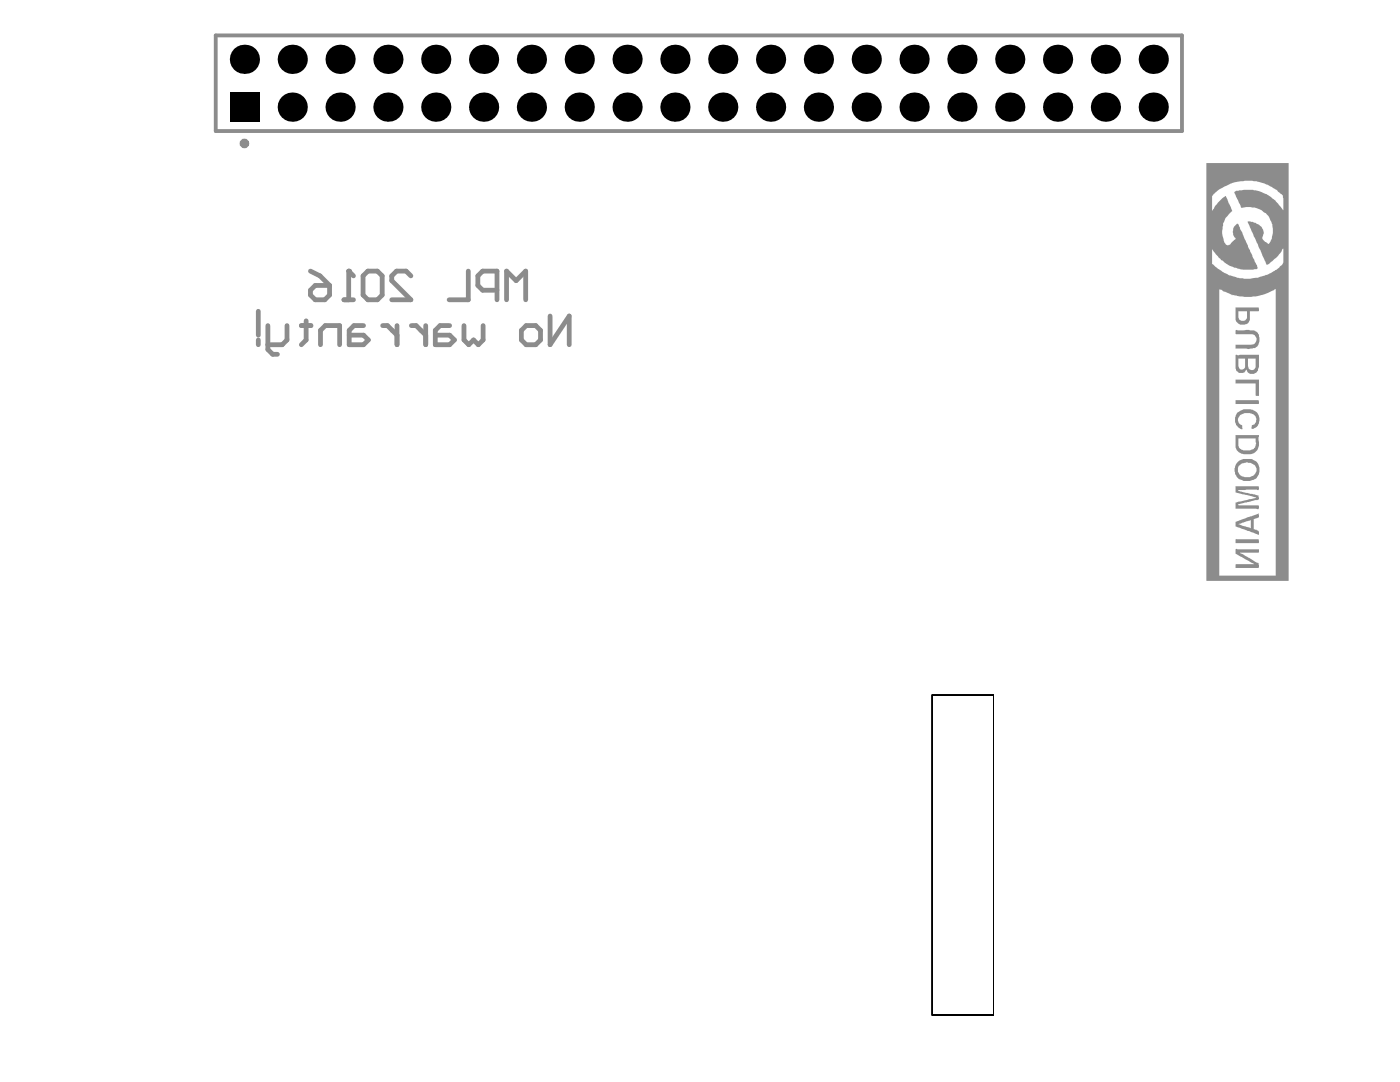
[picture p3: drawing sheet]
<svg xmlns="http://www.w3.org/2000/svg" width="279mm" height="216mm" viewBox="0 0 279 216" stroke-linecap="round" stroke-linejoin="round" font-family="sans-serif">
<path d="M186.1 138.7h12.2v63.8h-12.2z" fill="none" stroke="#000" stroke-width=".2"/>
<path d="M43.1 7.1h192.8v19h-192.8z" fill="none" stroke="#8c8c8c" stroke-width=".76"/>
<path d="M68.6 59.8h1.9M69.6 54.1v5.7M72.5 55.1l.9-1h1.9l1 1v3.8l-1 .9h-1.9l-.9-.9zM82 55.1l-1-1h-1.9l-.9 1v.9l3.8 3.8h-3.8M93.5 54.1v5.7h-3.9M99.2 57.9h-2.9l-.9-.9v-1.9l.9-1h2.9v5.7M101.1 59.8v-5.7l1.9 1.9 1.9-1.9v5.7" fill="none" stroke="#8c8c8c" stroke-width=".96"/>
<circle cx="69.6" cy="54.1" r=".48" fill="#8c8c8c"/>
<g fill="none" stroke="#8c8c8c" stroke-width=".96">
<path d="M62 54.1l1.9 1 1.9 1.9M62 57.9l.9-.9h2.9v1.9l-1 .9h-1.9l-.9-.9zM69.6 54.1l.9 1M51.5 62.1v4.8M51.5 67.8v1M53.5 65v4.7l.9 1h1M57.3 65v2.8l-1 1h-2.8M60.1 65h2M61.1 64v3.8l-1 1M64 68.8v-2.9l.9-.9h2.9v3.8M72.6 65h-2l-.9 .9v2.9h2.9l.9-1-.9-.9h-2.9M76.4 65h.9l1.9 1.9"/>
<path d="M79.2 65v3.8M82.1 65h1l1.9 1.9M85 65v3.8M89.7 65h-1.9l-.9 .9v2.9h2.8l1-1-1-.9h-2.8M92.6 65v2.8l1 1 .9-1 1 1 .9-1v-2.8M104.1 65.9l.9-.9h1.9l1 .9v1.9l-1 1h-1.9l-.9-1zM109.8 63.1v5.7l3.8-5.7v5.7"/>
</g>
<path d="M249.1 71.6a3.3 3.3 0 0 0 .2 2.1 .81 .81 0 0 0 1 0 .81 .81 0 0 0 .3-1v-1.1zM247.2 62.1v.5a1.25 1.25 0 0 0 .3 1.3 .91 .91 0 0 0 1.1 0 .91 .91 0 0 0 .3-1.1v-.7zM247.2 104.6l2.4 .8v-1.6zM247.2 87.5v.7a1.36 1.36 0 0 0 1.7 1.7 1.99 1.99 0 0 0 1.6-.6l.2-.7-.1-1.1zM247.2 71.6a3.3 3.3 0 0 0 .2 2.1 .74 .74 0 0 0 .9-.1 .74 .74 0 0 0 .2-.9v-1.1zM247.2 92.9a1.58 1.58 0 0 0 .2 1.8 1.58 1.58 0 0 0 1.7 .5 1.47 1.47 0 0 0 1.5-.8 1.47 1.47 0 0 0-.3-1.7 2.34 2.34 0 0 0-3.1 .2zM246.6 97h4.7l-.1 .1a.38 .38 0 0 1 .1 .4 .38 .38 0 0 1-.3 .3h-3.9l.3 .3 3 .5 .9 .3-.1 .1a.45 .45 0 0 1 0 .5 .45 .45 0 0 1-.4 .3l-2.3 .5-1.4 .4 4.2 .1-.1 .1a.38 .38 0 0 1 .1 .4 .38 .38 0 0 1-.3 .3l-4.4-.1v-1.2l4.2-1-4.2-1zM246.6 86.8h4.7l-.1 .7a2.3 2.3 0 0 1-1.7 3.1 2.67 2.67 0 0 1-2.7-.8l-.2-.5zM246.6 70.9l4.7-.1v2.4a1.46 1.46 0 0 1-1.5 1.4 1.25 1.25 0 0 1-1.1-.9 1.01 1.01 0 0 1-1.7 .4 1.17 1.17 0 0 1-.4-1.2zM246.6 104.2l4.7-1.7-.1 .2a.45 .45 0 0 1 .1 .4 .45 .45 0 0 1-.4 .3 .52 .52 0 0 0-.7 .6v1.6l.3 .1a.67 .67 0 0 1 .8 .8l-.1 .3-4.6-1.8zM246.6 79.9h4.7h-.1a.38 .38 0 0 1 .1 .4 .38 .38 0 0 1-.3 .3h-4.4zM246.6 61.3h4.7v.6a1.05 1.05 0 0 1-1.2 .2h-.7v.9a1.48 1.48 0 0 1-.6 1.6 1.48 1.48 0 0 1-1.7-.1 1.77 1.77 0 0 1-.5-1.8zM246.6 109.6h4.7a.45 .45 0 0 1 0 .6 .45 .45 0 0 1-.6 .1h-3.4l4 2.2-.1 .1a.47 .47 0 0 1-.2 .7l-4.4-.1a.43 .43 0 0 1 0-.4 .43 .43 0 0 1 .4-.2h3.3l-3.7-2.1zM246.6 107.6h4.7l-.1 .1a.41 .41 0 0 1 .1 .6 .41 .41 0 0 1-.6 .1h-4.1zM246.6 75.7h4.7v3.3h-.3a.48 .48 0 0 1-.5-.3 .48 .48 0 0 1 .1-.5v-1.7h-4zM246.6 65.9h3.7a1.87 1.87 0 0 1 1 2.5 1.54 1.54 0 0 1-1.8 1.1h-2.9v-.2a.31 .31 0 0 1 0-.4 .31 .31 0 0 1 .4-.1h2.1a1.3 1.3 0 0 0 1.7-1 1.12 1.12 0 0 0-1.5-1.1h-2a.48 .48 0 0 1-.5 0 .48 .48 0 0 1-.2-.4zM246.9 82.4a3.1 3.1 0 0 1 4.1 0 2.01 2.01 0 0 1-1.1 3.2h-.2l.1-.1a.58 .58 0 0 1 0-.6 .58 .58 0 0 1 .6-.3 1.65 1.65 0 0 0 .2-1.5 2.29 2.29 0 0 0-3.4 .1 1.14 1.14 0 0 0 .7 1.7v.8a1.84 1.84 0 0 1-1.3-2.5zM246.9 92.3a3.1 3.1 0 0 1 4 0 2.33 2.33 0 0 1 .1 2.7 2.33 2.33 0 0 1-2.5 1 2.21 2.21 0 0 1-2-1.3 2.21 2.21 0 0 1 .4-2.4zM243.3 57.8v57.1h11.3v-57.3a10.4 10.4 0 0 1-10.7 .3l-.5-.2zM242.2 38.7a2.45 2.45 0 0 0-.3 1.9v1.5a7.8 7.8 0 0 1 2.8-3l1.2 3.1a5.1 5.1 0 0 0-1.6 6l.2 .3a.64 .64 0 0 0 .6 .4 .64 .64 0 0 0 .6-.4l.9-.9a1.85 1.85 0 0 1 .4-2.9h.2l.2 .6 .1 .5 .4 .6 2.5 5.8a1.69 1.69 0 0 1 .5 1.4l-.4 .1a8.3 8.3 0 0 1-8.6-4v2.1a.94 .94 0 0 0 .5 1.2 9.9 9.9 0 0 0 7.5 2.5 9.8 9.8 0 0 0 4.5-1.5l.9-.6 .8-1v-2.9l-.2 .2a7.5 7.5 0 0 1-3.1 3.2l-3.8-8.6 .2-.1a3.1 3.1 0 0 1 2.9 1.8v.8a.91 .91 0 0 0 .5 1.5l.7 .4a4.9 4.9 0 0 0-.6-6.1l-.6-.3a5 5 0 0 0-4.4-.8l-1.4-3.1 .3-.2a8.1 8.1 0 0 1 9.4 3.8v-2.6a.93 .93 0 0 0-.6-.9 9.5 9.5 0 0 0-9.7-1.9 11.3 11.3 0 0 0-3.5 2.1zM240.8 32.5h16.4v83.4h-16.4z" fill="#8c8c8c"/>
<circle cx="48.8" cy="28.6" r=".48" fill="none" stroke="#8c8c8c" stroke-width=".96"/>
<path d="M186.1 138.7h12.2v63.8h-12.2z" fill="none" stroke="#000" stroke-width=".2"/>
<path d="M45.9 18.4h5.8v5.8h-5.8z" fill-rule="evenodd" fill="#000"/>
<g fill="#000">
<circle cx="48.8" cy="11.8" r="2.91"/>
<circle cx="58.3" cy="11.8" r="2.91"/>
<circle cx="67.9" cy="11.8" r="2.91"/>
<circle cx="77.4" cy="11.8" r="2.91"/>
<circle cx="87" cy="11.8" r="2.91"/>
<circle cx="96.5" cy="11.8" r="2.91"/>
<circle cx="106.1" cy="11.8" r="2.91"/>
<circle cx="115.6" cy="11.8" r="2.91"/>
<circle cx="125.2" cy="11.8" r="2.91"/>
<circle cx="134.7" cy="11.8" r="2.91"/>
<circle cx="144.2" cy="11.8" r="2.91"/>
<circle cx="153.8" cy="11.8" r="2.91"/>
<circle cx="163.3" cy="11.8" r="2.91"/>
<circle cx="172.9" cy="11.8" r="2.91"/>
<circle cx="182.4" cy="11.8" r="2.91"/>
<circle cx="192" cy="11.8" r="2.91"/>
<circle cx="201.5" cy="11.8" r="2.91"/>
<circle cx="211.1" cy="11.8" r="2.91"/>
<circle cx="220.6" cy="11.8" r="2.91"/>
<circle cx="230.2" cy="11.8" r="2.91"/>
<circle cx="58.3" cy="21.4" r="2.91"/>
<circle cx="67.9" cy="21.4" r="2.91"/>
<circle cx="77.4" cy="21.4" r="2.91"/>
<circle cx="87" cy="21.4" r="2.91"/>
<circle cx="96.5" cy="21.4" r="2.91"/>
<circle cx="106.1" cy="21.4" r="2.91"/>
<circle cx="115.6" cy="21.4" r="2.91"/>
<circle cx="125.2" cy="21.4" r="2.91"/>
<circle cx="134.7" cy="21.4" r="2.91"/>
<circle cx="144.2" cy="21.4" r="2.91"/>
<circle cx="153.8" cy="21.4" r="2.91"/>
<circle cx="163.3" cy="21.4" r="2.91"/>
<circle cx="172.9" cy="21.4" r="2.91"/>
<circle cx="182.4" cy="21.4" r="2.91"/>
<circle cx="192" cy="21.4" r="2.91"/>
<circle cx="201.5" cy="21.4" r="2.91"/>
<circle cx="211.1" cy="21.4" r="2.91"/>
<circle cx="220.6" cy="21.4" r="2.91"/>
<circle cx="230.2" cy="21.4" r="2.91"/>
</g>
</svg>
